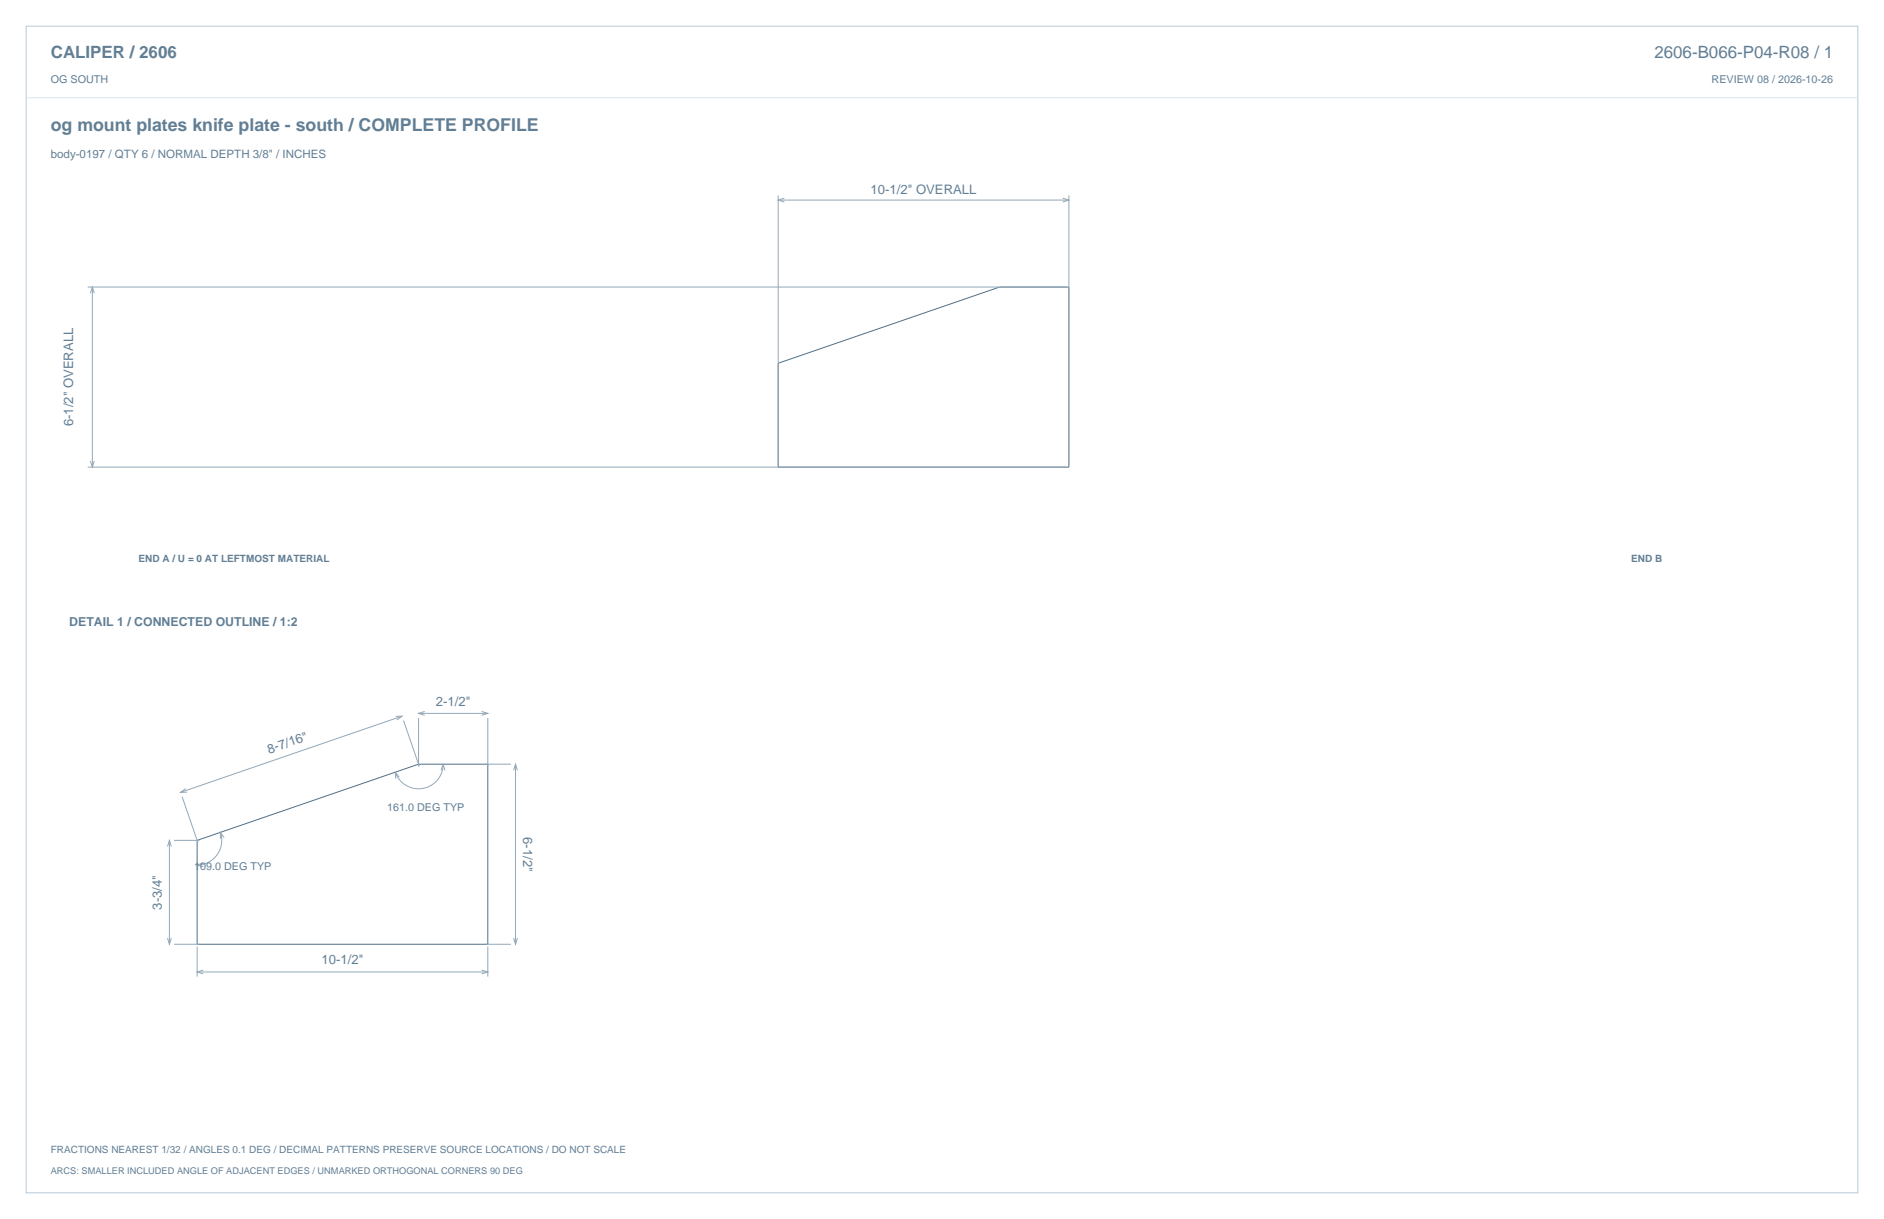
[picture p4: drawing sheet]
<svg xmlns="http://www.w3.org/2000/svg" width="864mm" height="559mm" viewBox="0 0 864 559" stroke-linecap="round" stroke-linejoin="round" font-family="sans-serif">
<defs><g id="words">
<text font-size="8.1" fill="#617e94" x="23" y="60">og mount plates knife plate - south / COMPLETE PROFILE</text>
<g font-size="7.8" fill="#617e94">
<text x="23" y="27">CALIPER / 2606</text>
<text x="758" y="27">2606-B066-P04-R08 / 1</text>
</g>
<g font-size="6" fill="#617e94">
<text x="399" y="89">10-1/2&quot; OVERALL</text>
<text x="34" y="195" transform="rotate(-90 34 195)">6-1/2&quot; OVERALL</text>
<text x="200" y="323">2-1/2&quot;</text>
<text x="123" y="346" transform="rotate(-19 123 346)">8-7/16&quot;</text>
<text x="240" y="384" transform="rotate(90 240 384)">6-1/2&quot;</text>
<text x="74" y="417" transform="rotate(-90 74 417)">3-3/4&quot;</text>
<text x="147" y="442">10-1/2&quot;</text>
</g>
<text font-size="5.6" fill="#617e94" x="32" y="287">DETAIL 1 / CONNECTED OUTLINE / 1:2</text>
<text font-size="5.3" fill="#617e94" x="23" y="72">body-0197 / QTY 6 / NORMAL DEPTH 3/8&quot; / INCHES</text>
<g font-size="4.9" fill="#617e94">
<text x="23" y="38">OG SOUTH</text>
<text x="785" y="38">REVIEW 08 / 2026-10-26</text>
<text x="177" y="372">161.0 DEG TYP</text>
<text x="89" y="399">109.0 DEG TYP</text>
</g>
<g font-size="4.6" fill="#617e94">
<text x="63" y="258">END A / U = 0 AT LEFTMOST MATERIAL</text>
<text x="748" y="258">END B</text>
<text x="23" y="528">FRACTIONS NEAREST 1/32 / ANGLES 0.1 DEG / DECIMAL PATTERNS PRESERVE SOURCE LOCATIONS / DO NOT SCALE</text>
</g>
<text font-size="4.2" fill="#617e94" x="23" y="538">ARCS: SMALLER INCLUDED ANGLE OF ADJACENT EDGES / UNMARKED ORTHOGONAL CORNERS 90 DEG</text>
</g></defs>
<path d="M12 12h840v535h-840z" fill="none" stroke="#b8cad8" stroke-width=".46"/>
<path d="M12 45h840" fill="none" stroke="#dbe5ed" stroke-width=".46"/>
<path d="M357 167l101-35h32v82h-133zM90 385l102-35h32v83h-134z" fill="none" stroke="#536f85" stroke-width=".46"/>
<g fill="none" stroke="#93a8b9" stroke-width=".46">
<path d="M357 90v123M357 92h133M360 91l-3 1 3 1M487 91l3 1-3 1M490 90v123M40 132h449M41 134l1-2 1 2M42 132v82M40 214h449M41 211l1 3 1-3M181 328h3l-2 2M184 328l-101 35"/>
<path d="M185 330l7 21M192 329v22M192 327h32M195 326l-3 1 3 1M221 326l3 1-3 1M224 329v22M183 356l-2-2v3M202 353l1-3 1 3M203 350a11 11 0 0 1-9 11 11 11 0 0 1-13-7M223 350h11M235 353l1-3 1 3M236 350v83"/>
<path d="M83 365l8 21M85 361l-2 2h3M77 388l1-3 1 3M78 385v48M80 385h11M93 396l-3 1h3M101 382a11 11 0 0 1-11 15M103 384l-2-2v3M77 430l1 3 1-3M80 433h11M90 434v14M223 433h11"/>
<path d="M224 434v14M235 430l1 3 1-3M90 446h134M93 445l-3 1h3M221 445l3 1h-3"/>
</g>
<use href="#words"/>
</svg>
